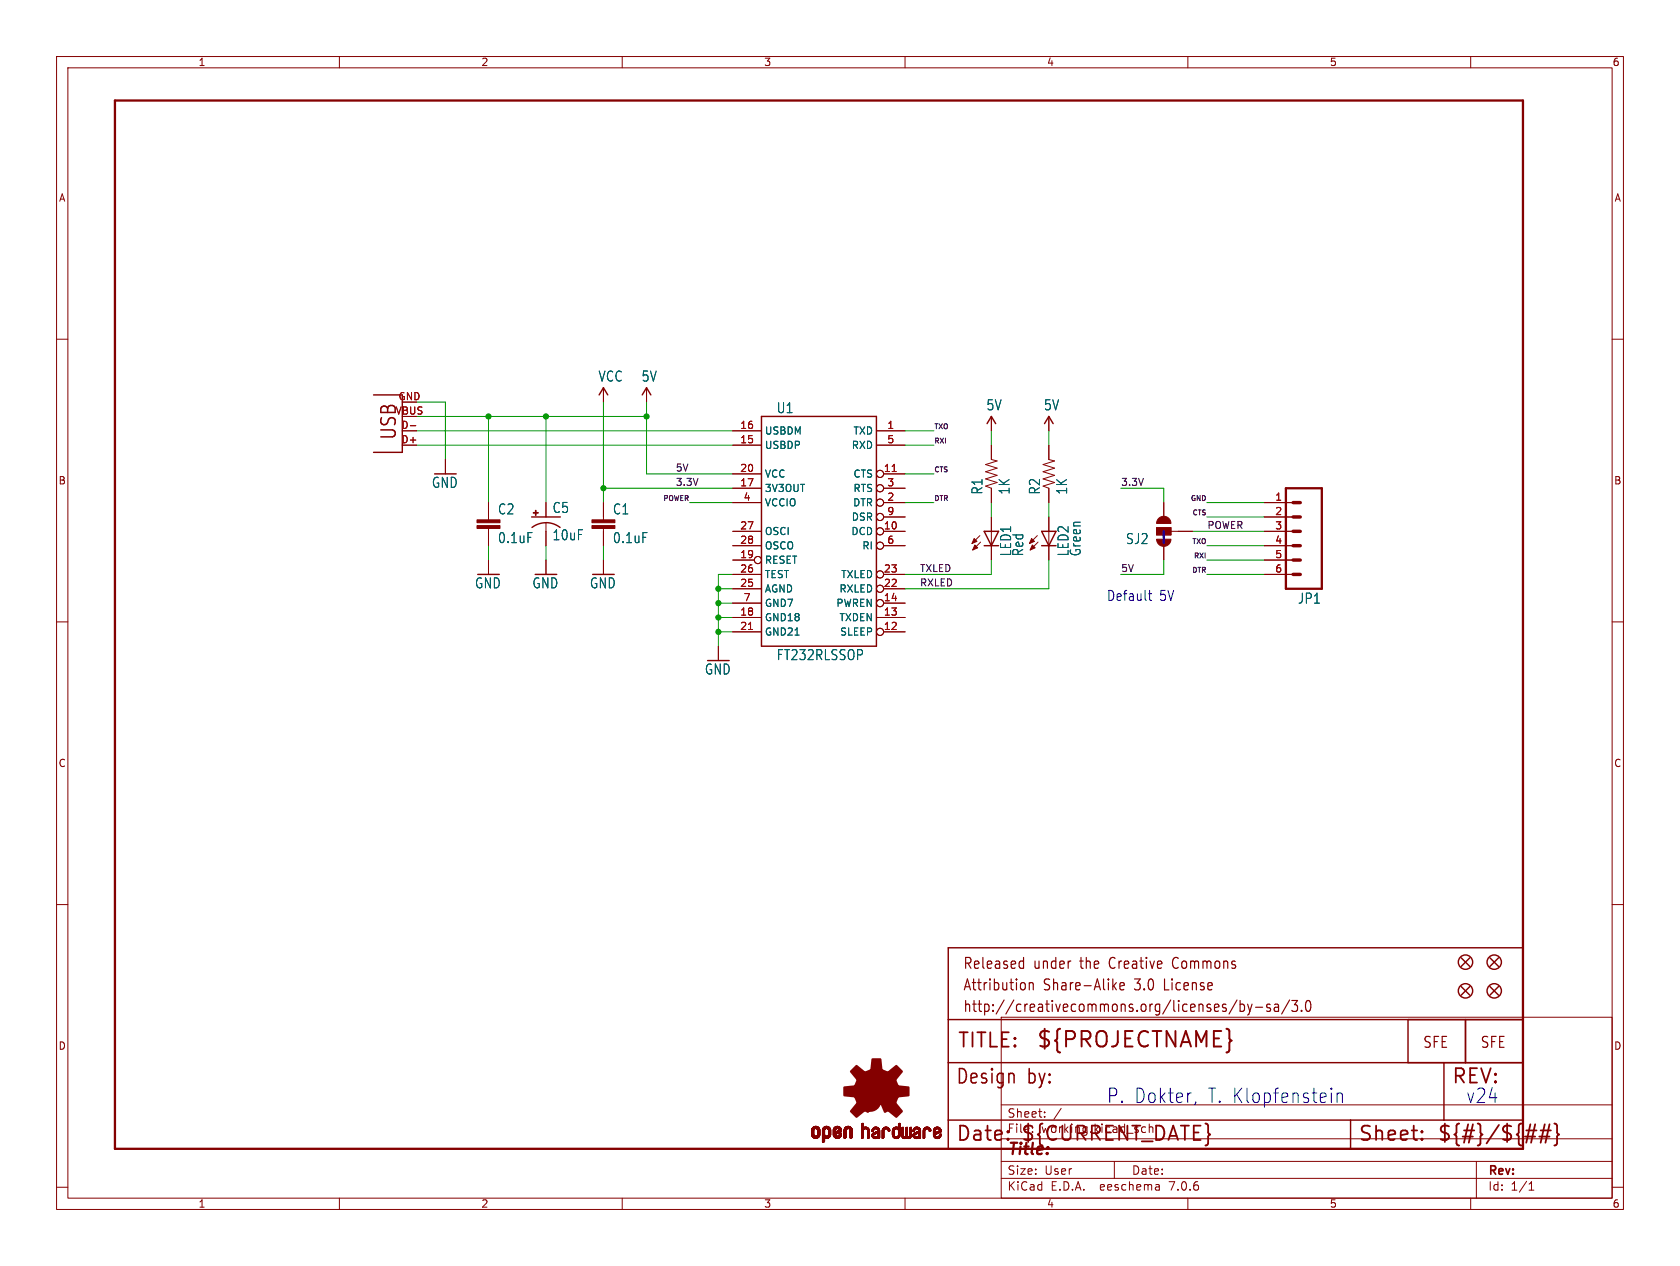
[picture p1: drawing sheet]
<svg xmlns="http://www.w3.org/2000/svg" width="297mm" height="224mm" viewBox="0 0 297 224" stroke-linecap="round" stroke-linejoin="round" font-family="sans-serif">
<defs><g id="words">
<text font-size="3.8" fill="#840000" x="183.1" y="185.7">${PROJECTNAME}</text>
<g font-size="3.5" fill="#840000">
<text x="70.4" y="78" transform="rotate(-90 70.4 78)">USB</text>
<text x="169.2" y="185.7">TITLE:</text>
<text x="168.9" y="192.1">Design</text>
<text x="181.6" y="192.1">by:</text>
<text x="256.5" y="192.1">REV:</text>
<text x="168.9" y="202.2">Date:</text>
<text x="180.3" y="202.2">${CURRENT_DATE}</text>
<text x="240" y="202.2">Sheet:</text>
<text x="254" y="202.2">${#}/${##}</text>
</g>
<g font-size="3.5" fill="#0000c2">
<text x="195.6" y="195.3">P. Dokter,</text>
<text x="213.4" y="195.3">T. Klopfenstein</text>
<text x="259.1" y="195.3">v24</text>
</g>
<text font-size="2.8" fill="#840000" x="178" y="204.8">Title:</text>
<g font-size="2.7" fill="#840000">
<text x="170.2" y="171.7">Released</text>
<text x="182.7" y="171.7">under</text>
<text x="191.1" y="171.7">the</text>
<text x="196.5" y="171.7">Creative</text>
<text x="208" y="171.7">Commons</text>
<text x="170.2" y="175.5">Attribution</text>
<text x="170.2" y="179.3">http://creativecommons.org/licenses/by-sa/3.0</text>
<text x="184.5" y="175.5">Share-Alike</text>
<text x="200.8" y="175.5">3.0</text>
<text x="206.2" y="175.5">License</text>
<text x="251.5" y="185.6">SFE</text>
<text x="261.6" y="185.6">SFE</text>
</g>
<g font-size="2.5" fill="#006464">
<text x="105.7" y="67.7">VCC</text>
<text x="113.3" y="67.7">5V</text>
<text x="137.2" y="73.3">U1</text>
<text x="174.3" y="72.8">5V</text>
<text x="184.5" y="72.8">5V</text>
<text x="76.3" y="86.5">GND</text>
<text x="173.9" y="87.6" transform="rotate(-90 173.9 87.6)">R1</text>
<text x="178.7" y="87.6" transform="rotate(-90 178.7 87.6)">1K</text>
<text x="184.1" y="87.6" transform="rotate(-90 184.1 87.6)">R2</text>
<text x="188.9" y="87.6" transform="rotate(-90 188.9 87.6)">1K</text>
<text x="87.9" y="91.2">C2</text>
<text x="97.6" y="90.9">C5</text>
<text x="97.6" y="95.8">10uF</text>
<text x="108.3" y="91.2">C1</text>
<text x="87.9" y="96.3">0.1uF</text>
<text x="108.3" y="96.3">0.1uF</text>
<text x="179" y="98.5" transform="rotate(-90 179 98.5)">LED1</text>
<text x="181.1" y="98.5" transform="rotate(-90 181.1 98.5)">Red</text>
<text x="189.1" y="98.5" transform="rotate(-90 189.1 98.5)">LED2</text>
<text x="191.3" y="98.5" transform="rotate(-90 191.3 98.5)">Green</text>
<text x="199" y="96.5">SJ2</text>
<text x="83.9" y="104.3">GND</text>
<text x="94" y="104.3">GND</text>
<text x="104.2" y="104.3">GND</text>
<text x="229.4" y="107">JP1</text>
<text x="124.5" y="119.5">GND</text>
<text x="137.2" y="117">FT232RLSSOP</text>
</g>
<g font-size="2.5" fill="#0000c2">
<text x="195.6" y="106.4">Default</text>
<text x="204.9" y="106.4">5V</text>
</g>
<g font-size="2.1" fill="#840000">
<text x="178" y="197.9">Sheet:</text>
<text x="178" y="200.6">File:</text>
<text x="184.1" y="200.6">working.kicad_sch</text>
<text x="178" y="208">Size:</text>
<text x="184.7" y="208">User</text>
<text x="200" y="208">Date:</text>
<text x="263" y="208.2">Rev:</text>
<text x="178" y="210.8">KiCad</text>
<text x="185.7" y="210.8">E.D.A.</text>
<text x="194.6" y="210.8">eeschema</text>
<text x="207" y="210.8">7.0.6</text>
<text x="263" y="210.8">Id:</text>
<text x="267.1" y="210.8">1/1</text>
</g>
<g font-size="1.8" fill="#840000">
<text x="35" y="11.9">1</text>
<text x="85" y="11.9">2</text>
<text x="135" y="11.9">3</text>
<text x="185" y="11.9">4</text>
<text x="235" y="11.9">5</text>
<text x="285" y="11.9">6</text>
<text x="10.3" y="35.9">A</text>
<text x="285.3" y="35.9">A</text>
<text x="10.3" y="85.9">B</text>
<text x="285.3" y="85.9">B</text>
<text x="10.3" y="135.9">C</text>
<text x="285.3" y="135.9">C</text>
<text x="10.3" y="185.9">D</text>
<text x="285.3" y="185.9">D</text>
<text x="35" y="213.8">1</text>
<text x="85" y="213.8">2</text>
<text x="135" y="213.8">3</text>
<text x="185" y="213.8">4</text>
<text x="235" y="213.8">5</text>
<text x="285" y="213.8">6</text>
</g>
<g font-size="1.8" fill="#a90000">
<text x="70.4" y="70.9">GND</text>
<text x="69.8" y="73.4">VBUS</text>
<text x="70.9" y="75.9">D-</text>
<text x="130.8" y="75.9">16</text>
<text x="156.8" y="75.9">1</text>
<text x="70.9" y="78.5">D+</text>
<text x="130.8" y="78.5">15</text>
<text x="130.8" y="83.6">20</text>
<text x="156.2" y="83.6">11</text>
<text x="156.8" y="78.5">5</text>
<text x="130.8" y="86.1">17</text>
<text x="131.4" y="88.6">4</text>
<text x="156.8" y="88.6">2</text>
<text x="156.8" y="86.1">3</text>
<text x="225.4" y="88.6">1</text>
<text x="130.8" y="93.7">27</text>
<text x="156.2" y="93.7">10</text>
<text x="156.8" y="91.2">9</text>
<text x="225.4" y="91.2">2</text>
<text x="225.4" y="93.7">3</text>
<text x="130.8" y="98.8">19</text>
<text x="130.8" y="101.3">26</text>
<text x="130.8" y="96.3">28</text>
<text x="156.2" y="101.3">23</text>
<text x="156.8" y="96.3">6</text>
<text x="225.4" y="96.3">4</text>
<text x="225.4" y="98.8">5</text>
<text x="225.4" y="101.3">6</text>
<text x="130.8" y="103.9">25</text>
<text x="131.4" y="106.4">7</text>
<text x="156.2" y="106.4">14</text>
<text x="156.2" y="103.9">22</text>
<text x="130.8" y="109">18</text>
<text x="130.8" y="111.5">21</text>
<text x="156.2" y="111.5">12</text>
<text x="156.2" y="109">13</text>
</g>
<g font-size="1.8" fill="#006464">
<text x="135.1" y="77.1">USBDM</text>
<text x="150.8" y="77.1">TXD</text>
<text x="135.1" y="79.6">USBDP</text>
<text x="150.5" y="79.6">RXD</text>
<text x="135.1" y="87.2">3V3OUT</text>
<text x="135.1" y="84.7">VCC</text>
<text x="135.1" y="89.8">VCCIO</text>
<text x="150.7" y="89.8">DTR</text>
<text x="150.8" y="84.7">CTS</text>
<text x="150.8" y="87.2">RTS</text>
<text x="135.1" y="94.8">OSCI</text>
<text x="150.4" y="94.8">DCD</text>
<text x="150.5" y="92.3">DSR</text>
<text x="135.1" y="99.9">RESET</text>
<text x="135.1" y="97.4">OSCO</text>
<text x="152.4" y="97.4">RI</text>
<text x="135.1" y="105">AGND</text>
<text x="135.1" y="102.5">TEST</text>
<text x="135.1" y="107.5">GND7</text>
<text x="147.8" y="107.5">PWREN</text>
<text x="148.3" y="105">RXLED</text>
<text x="148.6" y="102.5">TXLED</text>
<text x="135.1" y="110.1">GND18</text>
<text x="135.1" y="112.6">GND21</text>
<text x="148.3" y="110.1">TXDEN</text>
<text x="148.4" y="112.6">SLEEP</text>
</g>
<g font-size="1.7" fill="#0f0f0f">
<text x="119.4" y="83.5">5V</text>
<text x="119.4" y="86">3.3V</text>
<text x="198.1" y="86">3.3V</text>
<text x="213.4" y="93.6">POWER</text>
<text x="162.6" y="101.3">TXLED</text>
<text x="198.1" y="101.3">5V</text>
<text x="162.6" y="103.8">RXLED</text>
</g>
<g font-size="1.2" fill="#0f0f0f">
<text x="165.1" y="76">TXO</text>
<text x="165.1" y="78.5">RXI</text>
<text x="165.1" y="83.6">CTS</text>
<text x="117.1" y="88.7">POWER</text>
<text x="165.1" y="88.7">DTR</text>
<text x="210.4" y="88.7">GND</text>
<text x="210.7" y="91.2">CTS</text>
<text x="210.6" y="96.3">TXO</text>
<text x="210.6" y="101.4">DTR</text>
<text x="210.9" y="98.8">RXI</text>
</g>
</g></defs>
<g fill="none" stroke="#840000" stroke-width=".18">
<path d="M10 10h277v203.9h-277zM12 12h273v199.9h-273zM60 10v2M110 10v2M160 10v2M210 10v2M260 10v2M10 60h2M285 60h2M71.1 76.2h2.6M106.7 68.6v2.5M114.3 68.6v2.5"/>
<path d="M129.5 76.2h5.1M129.5 78.7h5.1M154.9 76.2h5.1M154.9 78.7h5.1M175.3 73.7v2.5M175.3 78.7v2.6l1 .2-2.1 .7 2.1 .6-2.1 .6 2.1 .7-2.1 .6 2.1 .6-2.1 .7 1.1 .4v2.5M185.4 73.7v2.5M185.4 78.7v2.6l1 .2-2 .7 2 .6-2 .6 2 .7-2 .6 2 .6-2 .7 1 .4v2.5M78.7 81.3v2.5M86.4 88.9v3M86.4 93.5v3M86.4 99.1v2.5"/>
<path d="M96.5 88.9v2.5M96.5 92.5v4M96.5 99.1v2.5M106.7 88.9v3M106.7 93.5v3M106.7 99.1v2.5M129.5 88.9h5.1M129.5 94h5.1M129.5 96.5h5.1M129.5 99.1h3.8M129.5 83.8h5.1M129.5 86.4h5.1"/>
<path d="M156.2 88.9h3.8M156.2 91.4h3.8M156.2 94h3.8M156.2 96.5h3.8M156.2 83.8h3.8M156.2 86.4h3.8M173.2 94.7l-1.4 1.4M173.4 95.9l-1.4 1.4M175.3 91.4v7.7M183.4 94.7l-1.4 1.4M183.5 95.9l-1.4 1.4M185.4 91.4v7.7"/>
<path d="M204.5 93.3h2.5v1.3h-2.5zM205.7 88.9v2.5M205.7 96.5v2.6M207 94h3.8M223.5 88.9h5.1M223.5 91.4h5.1M223.5 94h5.1M223.5 96.5h5.1M223.5 99.1h5.1M10 110h2M127 114.3v2.5M129.5 101.6h5.1"/>
<path d="M129.5 111.8h5.1M129.5 109.2h5.1M129.5 106.7h5.1M129.5 104.1h5.1M154.9 109.2h5.1M156.2 101.6h3.8M156.2 111.8h3.8M156.2 106.7h3.8M156.2 104.1h3.8M223.5 101.6h5.1M285 110h2M10 160h2"/>
<path d="M285 160h2M177 179.9h108v32h-108zM177 195.4h108M184.7 197.5v.1M184.7 196.7v.1M187.6 196l-1.3 2M10 210h2M60 211.9v2M110 211.9v2M160 211.9v2M177 208.4h108M177 205.4h108"/>
<path d="M177 201.4h108M197 205.4v3M204.9 209.6l.1 .9M205 210.4l-.2 .1M205 209.9h-.2M210 211.9v2M260 211.9v2M261 205.4v6.5M270.3 210.5h.9M270.3 209.4l.4-.4v1.5M285 210h2"/>
<circle cx="134" cy="99.1" r=".63"/>
<circle cx="155.6" cy="88.9" r=".63"/>
<circle cx="155.6" cy="96.5" r=".63"/>
<circle cx="155.6" cy="91.4" r=".63"/>
<circle cx="155.6" cy="94" r=".63"/>
<circle cx="155.6" cy="83.8" r=".63"/>
<circle cx="155.6" cy="86.4" r=".63"/>
<circle cx="155.6" cy="101.6" r=".63"/>
<circle cx="155.6" cy="104.1" r=".63"/>
<circle cx="155.6" cy="106.7" r=".63"/>
<circle cx="155.6" cy="111.8" r=".63"/>
</g>
<g fill="#840000" stroke="#840000" stroke-width=".18">
<path d="M104.6 93h4.1v.5h-4.1z"/>
<path d="M104.6 91.9h4.1v.6h-4.1z"/>
<path d="M204.8 91.7a1.27 1.27 0 0 1 1.4-.3 1.27 1.27 0 0 1 .8 1.2h-2.5v-.5z"/>
<path d="M204.5 93.3h2.5v1.3h-2.5z"/>
<path d="M204.5 95.4h2.5a1.27 1.27 0 0 1-1.3 1.2 1.27 1.27 0 0 1-1.2-1.2z"/>
<path d="M172.2 95.3l.5 .5-.9 .3z"/>
<path d="M172.3 96.4l.5 .5-.8 .4z"/>
<path d="M182.4 95.3l.5 .5-.9 .3z"/>
<path d="M182.5 96.4l.5 .5-.9 .4z"/>
<path d="M143.5 200.7h.4z"/>
<path d="M143.5 200.6l.4 .1z"/>
<path d="M143.5 200.6h.4z"/>
<path d="M143.5 200.5l.4 .1z"/>
<path d="M143.5 200.5h.4z"/>
<path d="M143.5 200.4l.4 .1z"/>
<path d="M143.5 200.4h.4z"/>
<path d="M143.5 200.3l.4 .1z"/>
<path d="M143.5 200.3h.4z"/>
<path d="M143.5 200.2l.4 .1z"/>
<path d="M143.5 200.2h.4z"/>
<path d="M143.5 200.1l.4 .1z"/>
<path d="M143.5 200.1h.4z"/>
<path d="M143.5 200l.4 .1z"/>
<path d="M143.5 200h.4z"/>
<path d="M143.5 199.9l.4 .1z"/>
<path d="M143.5 199.9h.4z"/>
<path d="M143.5 199.8l.4 .1z"/>
<path d="M143.5 199.8h.4z"/>
<path d="M143.5 200.8h.5z"/>
<path d="M143.5 200.8h.4z"/>
<path d="M143.5 200.7l.4 .1z"/>
<path d="M143.5 199.7l.4 .1z"/>
<path d="M143.5 200.9h.5z"/>
<path d="M143.5 200.8l.5 .1z"/>
<path d="M143.5 199.7h.4z"/>
<path d="M143.5 199.7h.5z"/>
<path d="M143.5 200.9h.6z"/>
<path d="M143.5 199.6l.6 .1z"/>
<path d="M143.6 200.9l.5 .1z"/>
<path d="M143.6 199.6h.5z"/>
<path d="M143.6 201h1.3z"/>
<path d="M143.6 201h.6z"/>
<path d="M143.6 199.6h1.2z"/>
<path d="M143.6 201h1.2z"/>
<path d="M143.6 199.5l1.2 .1z"/>
<path d="M143.6 201l1.2 .1z"/>
<path d="M143.6 199.5h1.2z"/>
<path d="M143.6 201.1h1.2z"/>
<path d="M143.7 201.1h1.1z"/>
<path d="M143.7 199.5h1.1z"/>
<path d="M143.7 201.1h1z"/>
<path d="M143.7 199.4l1 .1z"/>
<path d="M143.7 201.1l1 .1z"/>
<path d="M143.7 199.4h1z"/>
<path d="M143.7 201.2h1z"/>
<path d="M143.8 201.2h.9z"/>
<path d="M143.8 199.4h.9z"/>
<path d="M143.8 201.2h.8z"/>
<path d="M143.8 199.4h.8z"/>
<path d="M143.8 199.3l.8 .1z"/>
<path d="M143.8 199.3h.8z"/>
<path d="M143.8 201.2l.8 .1z"/>
<path d="M143.8 201.3h.8z"/>
<path d="M143.9 199.3h.7z"/>
<path d="M143.9 201.3h.7z"/>
<path d="M143.9 201.3h.6z"/>
<path d="M143.9 199.3h.6z"/>
<path d="M144 199.3h.4z"/>
<path d="M144 201.3h.4z"/>
<path d="M144 199.2l.4 .1z"/>
<path d="M144.1 199.2h.3z"/>
<path d="M144.1 201.3l.2 .1z"/>
<path d="M144.1 201.4h.2z"/>
<path d="M144.1 199.2h.2z"/>
<path d="M144.3 199.6h.6z"/>
<path d="M144.3 201h.6z"/>
<path d="M144.3 200.9l.6 .1z"/>
<path d="M144.3 200.9h.6z"/>
<path d="M144.3 199.6l.6 .1z"/>
<path d="M144.4 200.9h.5z"/>
<path d="M144.4 199.7h.5z"/>
<path d="M144.5 200.8l.4 .1z"/>
<path d="M144.5 199.7h.4z"/>
<path d="M144.5 200.8h.4z"/>
<path d="M144.5 199.7l.4 .1z"/>
<path d="M144.5 199.8h.4z"/>
<path d="M144.5 200.7l.4 .1z"/>
<path d="M144.5 200.7h.4z"/>
<path d="M144.5 199.9h.4z"/>
<path d="M144.5 199.8l.4 .1z"/>
<path d="M144.5 200.6l.4 .1z"/>
<path d="M144.5 200.6h.4z"/>
<path d="M144.5 200.5l.4 .1z"/>
<path d="M144.5 200.5h.4z"/>
<path d="M144.5 200.4l.4 .1z"/>
<path d="M144.5 200.4h.4z"/>
<path d="M144.5 200.3l.4 .1z"/>
<path d="M144.5 200.3h.4z"/>
<path d="M144.5 200.2l.4 .1z"/>
<path d="M144.5 200.2h.4z"/>
<path d="M144.5 200.1l.4 .1z"/>
<path d="M144.5 200.1h.4z"/>
<path d="M144.5 200l.4 .1z"/>
<path d="M144.5 200h.4z"/>
<path d="M144.5 199.9l.4 .1z"/>
<path d="M145.4 202h.2z"/>
<path d="M145.4 202h.3z"/>
<path d="M145.4 201.9l.3 .1z"/>
<path d="M145.4 201.9h.3z"/>
<path d="M145.4 201.9h.4z"/>
<path d="M145.4 201.8l.4 .1z"/>
<path d="M145.4 201.8h.4z"/>
<path d="M145.4 201.7l.4 .1z"/>
<path d="M145.4 201.7h.4z"/>
<path d="M145.4 201.6l.4 .1z"/>
<path d="M145.4 201.6h.4z"/>
<path d="M145.4 201.5l.4 .1z"/>
<path d="M145.4 201.5h.4z"/>
<path d="M145.4 201.4l.4 .1z"/>
<path d="M145.4 201.4h.4z"/>
<path d="M145.4 201.3l.4 .1z"/>
<path d="M145.4 201.3h.4z"/>
<path d="M145.4 201.3h1z"/>
<path d="M145.4 201.3h1.1z"/>
<path d="M145.4 201.2l1.1 .1z"/>
<path d="M145.4 201.2h1.1z"/>
<path d="M145.4 201.2h1.2z"/>
<path d="M145.4 201.1l1.2 .1z"/>
<path d="M145.4 201.1h1.2z"/>
<path d="M145.4 201.1h1.3z"/>
<path d="M145.4 201l1.3 .1z"/>
<path d="M145.4 201h1.3z"/>
<path d="M145.4 201h1.4z"/>
<path d="M145.4 201h.7z"/>
<path d="M145.4 200.9l.6 .1z"/>
<path d="M145.4 200.9h.6z"/>
<path d="M145.4 200.9h.5z"/>
<path d="M145.4 200.8l.5 .1z"/>
<path d="M145.4 200.8h.5z"/>
<path d="M145.4 200.8h.4z"/>
<path d="M145.4 200.7l.4 .1z"/>
<path d="M145.4 200.7h.4z"/>
<path d="M145.4 200.6l.4 .1z"/>
<path d="M145.4 200.6h.4z"/>
<path d="M145.4 200.5l.4 .1z"/>
<path d="M145.4 200.5h.4z"/>
<path d="M145.4 200.4l.4 .1z"/>
<path d="M145.4 200.4h.4z"/>
<path d="M145.4 200.3l.4 .1z"/>
<path d="M145.4 200.3h.4z"/>
<path d="M145.4 200.2l.4 .1z"/>
<path d="M145.4 200.2h.4z"/>
<path d="M145.4 200.1l.4 .1z"/>
<path d="M145.4 200.1h.4z"/>
<path d="M145.4 200l.4 .1z"/>
<path d="M145.4 200h.4z"/>
<path d="M145.4 199.9l.4 .1z"/>
<path d="M145.4 199.9h.4z"/>
<path d="M145.4 199.8l.4 .1z"/>
<path d="M145.4 199.8h.4z"/>
<path d="M145.4 199.8h.5z"/>
<path d="M145.4 202h.1z"/>
<path d="M145.4 199.7l.5 .1z"/>
<path d="M145.4 202l.1 .1z"/>
<path d="M145.4 199.7h.5z"/>
<path d="M145.4 199.7h.6z"/>
<path d="M145.5 199.7h.5z"/>
<path d="M145.5 199.6l.5 .1z"/>
<path d="M145.5 199.6h.5z"/>
<path d="M145.5 199.6h1.3z"/>
<path d="M145.5 199.6h1.2z"/>
<path d="M145.5 199.5l1.2 .1z"/>
<path d="M145.5 199.5h1.2z"/>
<path d="M145.6 199.5h1.1z"/>
<path d="M145.6 199.4l1.1 .1z"/>
<path d="M145.6 199.4h1z"/>
<path d="M145.7 199.4h.9z"/>
<path d="M145.7 199.3l.8 .1z"/>
<path d="M145.7 199.3h.8z"/>
<path d="M145.8 199.3h.7z"/>
<path d="M145.8 199.3h.6z"/>
<path d="M145.9 201.3h.5z"/>
<path d="M145.9 199.3h.5z"/>
<path d="M145.9 201.3h.4z"/>
<path d="M145.9 199.3h.4z"/>
<path d="M145.9 199.2l.4 .1z"/>
<path d="M146 201.3h.3z"/>
<path d="M146 199.2h.3z"/>
<path d="M146 201.3l.3 .1z"/>
<path d="M146 199.2h.2z"/>
<path d="M146 201.4h.2z"/>
<path d="M146.2 199.6h.6z"/>
<path d="M146.2 201h.6z"/>
<path d="M146.2 200.9l.6 .1z"/>
<path d="M146.3 200.9h.5z"/>
<path d="M146.3 199.6l.5 .1z"/>
<path d="M146.3 199.7h.5z"/>
<path d="M146.4 200.9h.4z"/>
<path d="M146.4 199.7h.4z"/>
<path d="M146.4 200.8l.4 .1z"/>
<path d="M146.4 200.8h.4z"/>
<path d="M146.4 199.7l.4 .1z"/>
<path d="M146.4 199.8h.4z"/>
<path d="M146.4 200.8h.5z"/>
<path d="M146.4 199.8h.5z"/>
<path d="M146.5 200.7l.4 .1z"/>
<path d="M146.5 200.7h.4z"/>
<path d="M146.5 199.8l.4 .1z"/>
<path d="M146.5 199.8h.4z"/>
<path d="M146.5 199.9h.4z"/>
<path d="M146.5 200.6l.4 .1z"/>
<path d="M146.5 200.6h.4z"/>
<path d="M146.5 200.5l.4 .1z"/>
<path d="M146.5 200.5h.4z"/>
<path d="M146.5 200.4l.4 .1z"/>
<path d="M146.5 200.4h.4z"/>
<path d="M146.5 200.3l.4 .1z"/>
<path d="M146.5 200.3h.4z"/>
<path d="M146.5 200.2l.4 .1z"/>
<path d="M146.5 200.2h.4z"/>
<path d="M146.5 200.1l.4 .1z"/>
<path d="M146.5 200.1h.4z"/>
<path d="M146.5 200l.4 .1z"/>
<path d="M146.5 200h.4z"/>
<path d="M146.5 199.9l.4 .1z"/>
<path d="M147.3 200.8h.4z"/>
<path d="M147.3 200.7l.4 .1z"/>
<path d="M147.3 200.7h.4z"/>
<path d="M147.3 200.6l.4 .1z"/>
<path d="M147.3 200.6h.4z"/>
<path d="M147.3 200.6h.5z"/>
<path d="M147.3 200.6h.6z"/>
<path d="M147.3 200.5l.6 .1z"/>
<path d="M147.3 200.5h.6z"/>
<path d="M147.3 200.5h.7z"/>
<path d="M147.3 200.5h.8z"/>
<path d="M147.3 200.4l.8 .1z"/>
<path d="M147.3 200.4h.9z"/>
<path d="M147.3 200.4h1z"/>
<path d="M147.3 200.3l1 .1z"/>
<path d="M147.3 200.3h1.1z"/>
<path d="M147.3 200.3h1.2z"/>
<path d="M147.3 200.2l1.3 .1z"/>
<path d="M147.3 200.2h1.3z"/>
<path d="M147.3 200.2h1.4z"/>
<path d="M147.3 200.2h.4z"/>
<path d="M147.3 200.1l.4 .1z"/>
<path d="M147.3 200.1h.4z"/>
<path d="M147.3 200l.4 .1z"/>
<path d="M147.3 200h.4z"/>
<path d="M147.3 199.9l.4 .1z"/>
<path d="M147.3 199.9h.4z"/>
<path d="M147.3 199.8l.4 .1z"/>
<path d="M147.3 199.8h.4z"/>
<path d="M147.3 200.9h.5z"/>
<path d="M147.3 200.8l.5 .1z"/>
<path d="M147.3 200.8h.5z"/>
<path d="M147.3 199.8h.5z"/>
<path d="M147.3 199.7l.5 .1z"/>
<path d="M147.3 199.7h.5z"/>
<path d="M147.4 200.9h.5z"/>
<path d="M147.4 199.7h.4z"/>
<path d="M147.4 199.7h.5z"/>
<path d="M147.4 200.9l.5 .1z"/>
<path d="M147.4 199.6l.5 .1z"/>
<path d="M147.4 199.6h.5z"/>
<path d="M147.4 201h1.3z"/>
<path d="M147.4 201h.6z"/>
<path d="M147.4 199.6h.6z"/>
<path d="M147.4 199.6h1.3z"/>
<path d="M147.4 201h1.2z"/>
<path d="M147.4 199.5l1.3 .1z"/>
<path d="M147.4 199.5h1.2z"/>
<path d="M147.4 201l1.2 .1z"/>
<path d="M147.5 201.1h1.1z"/>
<path d="M147.5 199.5h1.1z"/>
<path d="M147.5 199.4l1.1 .1z"/>
<path d="M147.5 201.1h1z"/>
<path d="M147.5 201.1l1 .1z"/>
<path d="M147.5 199.4h1.1z"/>
<path d="M147.5 201.2h1z"/>
<path d="M147.5 199.4h1z"/>
<path d="M147.6 201.2h.9z"/>
<path d="M147.6 199.4h.9z"/>
<path d="M147.6 201.2h.8z"/>
<path d="M147.6 199.3l.8 .1z"/>
<path d="M147.6 201.2l.8 .1z"/>
<path d="M147.6 199.3h.8z"/>
<path d="M147.7 201.3h.7z"/>
<path d="M147.7 199.3h.7z"/>
<path d="M147.7 199.3h.6z"/>
<path d="M147.7 201.3h.6z"/>
<path d="M147.8 199.3h.5z"/>
<path d="M147.8 201.3h.5z"/>
<path d="M147.8 200.2h.9z"/>
<path d="M147.8 200.1l.9 .1z"/>
<path d="M147.8 199.3h.4z"/>
<path d="M147.8 201.3h.4z"/>
<path d="M147.8 200.1h.9z"/>
<path d="M147.9 199.2l.3 .1z"/>
<path d="M147.9 201.3h.3z"/>
<path d="M147.9 201.3l.3 .1z"/>
<path d="M147.9 200.1h.8z"/>
<path d="M147.9 199.2h.3z"/>
<path d="M147.9 201.4h.2z"/>
<path d="M147.9 199.2h.2z"/>
<path d="M148 200.1h.7z"/>
<path d="M148.1 200l.6 .1z"/>
<path d="M148.1 200h.6z"/>
<path d="M148.1 199.6h.6z"/>
<path d="M148.1 201h.6z"/>
<path d="M148.2 200.9l.5 .1z"/>
<path d="M148.2 200h.5z"/>
<path d="M148.2 200.9h.5z"/>
<path d="M148.2 199.6l.5 .1z"/>
<path d="M148.2 199.7h.5z"/>
<path d="M148.3 200.9h.4z"/>
<path d="M148.3 199.7h.4z"/>
<path d="M148.3 200h.4z"/>
<path d="M148.3 199.7l.4 .1z"/>
<path d="M148.3 200.8l.4 .1z"/>
<path d="M148.3 199.8h.4z"/>
<path d="M148.3 200.8h.4z"/>
<path d="M148.3 199.9l.4 .1z"/>
<path d="M148.3 199.9h.4z"/>
<path d="M148.3 199.8l.4 .1z"/>
<path d="M148.4 200.7l.3 .1z"/>
<path d="M148.4 200.7h.3z"/>
<path d="M148.4 200.6l.3 .1z"/>
<path d="M148.4 200.6h.3z"/>
<path d="M148.4 200.5l.3 .1z"/>
<path d="M148.5 200.5h.2z"/>
<path d="M148.6 200.5h.1z"/>
<path d="M149.2 201.3h.3z"/>
<path d="M149.2 201.2l.3 .1z"/>
<path d="M149.2 201.2h.3z"/>
<path d="M149.2 201.2h.4z"/>
<path d="M149.2 201.1l.4 .1z"/>
<path d="M149.2 201.1h.4z"/>
<path d="M149.2 201l.4 .1z"/>
<path d="M149.2 201h.4z"/>
<path d="M149.2 200.9l.4 .1z"/>
<path d="M149.2 200.9h.4z"/>
<path d="M149.2 200.8l.4 .1z"/>
<path d="M149.2 200.8h.4z"/>
<path d="M149.2 200.7l.4 .1z"/>
<path d="M149.2 200.7h.4z"/>
<path d="M149.2 200.6l.4 .1z"/>
<path d="M149.2 200.6h.4z"/>
<path d="M149.2 200.5l.4 .1z"/>
<path d="M149.2 200.5h.4z"/>
<path d="M149.2 200.4l.4 .1z"/>
<path d="M149.2 200.4h.4z"/>
<path d="M149.2 200.3l.4 .1z"/>
<path d="M149.2 200.3h.4z"/>
<path d="M149.2 200.2l.4 .1z"/>
<path d="M149.2 200.2h.4z"/>
<path d="M149.2 200.1l.4 .1z"/>
<path d="M149.2 200.1h.4z"/>
<path d="M149.2 200l.4 .1z"/>
<path d="M149.2 200h.4z"/>
<path d="M149.2 199.9l.4 .1z"/>
<path d="M149.2 199.9h.4z"/>
<path d="M149.2 199.8l.4 .1z"/>
<path d="M149.2 201.3h.2z"/>
<path d="M149.2 199.8h.4z"/>
<path d="M149.2 199.8h.5z"/>
<path d="M149.3 199.7l.4 .1z"/>
<path d="M149.3 199.7h.4z"/>
<path d="M149.3 199.7h.5z"/>
<path d="M149.3 199.6l.5 .1z"/>
<path d="M149.3 199.6h.5z"/>
<path d="M149.3 199.6h.6z"/>
<path d="M149.3 199.6h1.3z"/>
<path d="M149.3 199.5l1.3 .1z"/>
<path d="M149.3 199.5h1.3z"/>
<path d="M149.3 199.5h1.2z"/>
<path d="M149.4 199.5h1.1z"/>
<path d="M149.4 199.4l1.1 .1z"/>
<path d="M149.4 199.4h1.1z"/>
<path d="M149.5 199.4h.9z"/>
<path d="M149.5 199.3l.9 .1z"/>
<path d="M149.5 199.3h.8z"/>
<path d="M149.6 199.3h.7z"/>
<path d="M149.6 199.3h.6z"/>
<path d="M149.7 199.3h.5z"/>
<path d="M149.8 199.2l.3 .1z"/>
<path d="M149.8 199.2h.3z"/>
<path d="M149.9 199.2h.2z"/>
<path d="M150 199.6h.6z"/>
<path d="M150.1 199.6h.5z"/>
<path d="M150.1 199.6l.5 .1z"/>
<path d="M150.1 199.7h.5z"/>
<path d="M150.2 199.7h.4z"/>
<path d="M150.2 199.7l.5 .1z"/>
<path d="M150.2 199.7h.5z"/>
<path d="M150.2 199.8h.5z"/>
<path d="M150.3 199.8h.4z"/>
<path d="M150.3 199.8l.4 .1z"/>
<path d="M150.3 201.3h.3z"/>
<path d="M150.3 201.2l.3 .1z"/>
<path d="M150.3 201.2h.3z"/>
<path d="M150.3 201.2h.4z"/>
<path d="M150.3 201.1l.4 .1z"/>
<path d="M150.3 201.1h.4z"/>
<path d="M150.3 201l.4 .1z"/>
<path d="M150.3 201h.4z"/>
<path d="M150.3 200.9l.4 .1z"/>
<path d="M150.3 200.9h.4z"/>
<path d="M150.3 200.8l.4 .1z"/>
<path d="M150.3 200.8h.4z"/>
<path d="M150.3 200.7l.4 .1z"/>
<path d="M150.3 200.7h.4z"/>
<path d="M150.3 200.6l.4 .1z"/>
<path d="M150.3 200.6h.4z"/>
<path d="M150.3 200.5l.4 .1z"/>
<path d="M150.3 200.5h.4z"/>
<path d="M150.3 200.4l.4 .1z"/>
<path d="M150.3 200.4h.4z"/>
<path d="M150.3 200.3l.4 .1z"/>
<path d="M150.3 200.3h.4z"/>
<path d="M150.3 200.2l.4 .1z"/>
<path d="M150.3 200.2h.4z"/>
<path d="M150.3 200.1l.4 .1z"/>
<path d="M150.3 200.1h.4z"/>
<path d="M150.3 200l.4 .1z"/>
<path d="M150.3 200h.4z"/>
<path d="M150.3 199.9l.4 .1z"/>
<path d="M150.3 199.9h.4z"/>
<path d="M150.3 201.3h.2z"/>
<path d="M150.3 201.3h.1z"/>
<path d="M152.3 201.3h.2z"/>
<path d="M152.3 198.9h.3z"/>
<path d="M152.3 201.3l.1 .1z"/>
<path d="M152.3 201.3h.3z"/>
<path d="M152.3 201.2l.3 .1z"/>
<path d="M152.3 201.2h.3z"/>
<path d="M152.3 201.1l.3 .1z"/>
<path d="M152.3 201.1h.3z"/>
<path d="M152.3 201l.3 .1z"/>
<path d="M152.3 201h.3z"/>
<path d="M152.3 200.9l.3 .1z"/>
<path d="M152.3 200.9h.3z"/>
<path d="M152.3 200.8l.3 .1z"/>
<path d="M152.3 200.8h.3z"/>
<path d="M152.3 200.7l.3 .1z"/>
<path d="M152.3 200.7h.3z"/>
<path d="M152.3 200.6l.3 .1z"/>
<path d="M152.3 200.6h.3z"/>
<path d="M152.3 200.5l.3 .1z"/>
<path d="M152.3 200.5h.3z"/>
<path d="M152.3 200.4l.3 .1z"/>
<path d="M152.3 200.4h.3z"/>
<path d="M152.3 200.3l.3 .1z"/>
<path d="M152.3 200.3h.3z"/>
<path d="M152.3 200.2l.3 .1z"/>
<path d="M152.3 200.2h.3z"/>
<path d="M152.3 200.1l.3 .1z"/>
<path d="M152.3 200.1h.3z"/>
<path d="M152.3 200l.3 .1z"/>
<path d="M152.3 200h.3z"/>
<path d="M152.3 199.9l.3 .1z"/>
<path d="M152.3 199.9h.3z"/>
<path d="M152.3 199.9h.4z"/>
<path d="M152.3 199.8l.4 .1z"/>
<path d="M152.3 199.8h.4z"/>
<path d="M152.3 199.7l.5 .1z"/>
<path d="M152.3 199.7h.5z"/>
<path d="M152.3 199.7h.6z"/>
<path d="M152.3 199.6l.7 .1z"/>
<path d="M152.3 199.6h1.3z"/>
<path d="M152.3 199.6h1.2z"/>
<path d="M152.3 199.5l1.2 .1z"/>
<path d="M152.3 199.5h1.2z"/>
<path d="M152.3 199.5h1.1z"/>
<path d="M152.3 199.4l1.1 .1z"/>
<path d="M152.3 199.4h1z"/>
<path d="M152.3 199.4h.3z"/>
<path d="M152.3 199.3l.3 .1z"/>
<path d="M152.3 199.3h.3z"/>
<path d="M152.3 199.2l.3 .1z"/>
<path d="M152.3 199.2h.3z"/>
<path d="M152.3 199.1l.3 .1z"/>
<path d="M152.3 199.1h.3z"/>
<path d="M152.3 199l.3 .1z"/>
<path d="M152.3 199h.3z"/>
<path d="M152.3 198.9l.3 .1z"/>
<path d="M152.3 198.8l.3 .1z"/>
<path d="M152.3 198.8h.3z"/>
<path d="M152.4 198.8h.2z"/>
<path d="M152.4 198.7l.2 .1z"/>
<path d="M152.4 198.7h.2z"/>
<path d="M152.5 198.7h.1z"/>
<path d="M152.7 199.4h.6z"/>
<path d="M152.8 199.4h.5z"/>
<path d="M152.8 199.4h.4z"/>
<path d="M153 199.4h.1z"/>
<path d="M153.1 199.6l.5 .1z"/>
<path d="M153.1 199.7h.5z"/>
<path d="M153.2 199.7h.4z"/>
<path d="M153.3 199.7h.3z"/>
<path d="M153.3 199.7l.3 .1z"/>
<path d="M153.3 199.8h.4z"/>
<path d="M153.3 199.8l.4 .1z"/>
<path d="M153.4 199.9h.3z"/>
<path d="M153.4 200h.3z"/>
<path d="M153.4 199.9l.3 .1z"/>
<path d="M153.4 201.3l.1 .1z"/>
<path d="M153.4 201.3h.1z"/>
<path d="M153.4 201.3h.2z"/>
<path d="M153.4 201.3h.3z"/>
<path d="M153.4 201.2l.3 .1z"/>
<path d="M153.4 201.2h.3z"/>
<path d="M153.4 201.1l.3 .1z"/>
<path d="M153.4 201.1h.3z"/>
<path d="M153.4 201l.3 .1z"/>
<path d="M153.4 201h.3z"/>
<path d="M153.4 200.9l.3 .1z"/>
<path d="M153.4 200.9h.3z"/>
<path d="M153.4 200.8l.3 .1z"/>
<path d="M153.4 200.8h.3z"/>
<path d="M153.4 200.7l.3 .1z"/>
<path d="M153.4 200.7h.3z"/>
<path d="M153.4 200.6l.3 .1z"/>
<path d="M153.4 200.6h.3z"/>
<path d="M153.4 200.5l.3 .1z"/>
<path d="M153.4 200.5h.3z"/>
<path d="M153.4 200.4l.3 .1z"/>
<path d="M153.4 200.4h.3z"/>
<path d="M153.4 200.3l.3 .1z"/>
<path d="M153.4 200.3h.3z"/>
<path d="M153.4 200.2l.3 .1z"/>
<path d="M153.4 200.2h.3z"/>
<path d="M153.4 200.1l.3 .1z"/>
<path d="M153.4 200.1h.3z"/>
<path d="M153.4 200l.3 .1z"/>
<path d="M154.1 200.9h.4z"/>
<path d="M154.1 200.9h.3z"/>
<path d="M154.1 200.8l.3 .1z"/>
<path d="M154.1 200.8h.3z"/>
<path d="M154.1 200.8h.4z"/>
<path d="M154.1 200.1h.2z"/>
<path d="M154.1 200.1h.3z"/>
<path d="M154.1 200l.3 .1z"/>
<path d="M154.1 200h.3z"/>
<path d="M154.2 201h.3z"/>
<path d="M154.2 200.9l.3 .1z"/>
<path d="M154.2 200.9h.3z"/>
<path d="M154.2 200.7l.3 .1z"/>
<path d="M154.2 200.7h.3z"/>
<path d="M154.2 200.1v.1z"/>
<path d="M154.2 200.1h.1z"/>
<path d="M154.2 200h.2z"/>
<path d="M154.2 199.9l.2 .1z"/>
<path d="M154.2 199.9h.2z"/>
<path d="M154.2 200.6l.4 .1z"/>
<path d="M154.2 199.9h.3z"/>
<path d="M154.2 199.8l.3 .1z"/>
<path d="M154.2 201.1h.4z"/>
<path d="M154.2 201l.4 .1z"/>
<path d="M154.2 200.6h.4z"/>
<path d="M154.2 200.6h.5z"/>
<path d="M154.2 199.8h.3z"/>
<path d="M154.2 201.1h.8z"/>
<path d="M154.2 201.1h.5z"/>
<path d="M154.2 199.8h.4z"/>
<path d="M154.2 200.6h.6z"/>
<path d="M154.2 199.7l.4 .1z"/>
<path d="M154.2 199.7h.4z"/>
<path d="M154.2 200.5l.6 .1z"/>
<path d="M154.2 201.1l.8 .1z"/>
<path d="M154.2 200.5h.6z"/>
<path d="M154.3 201.2h.7z"/>
<path d="M154.3 200.5h.6z"/>
<path d="M154.3 199.7h.3z"/>
<path d="M154.3 199.7h.4z"/>
<path d="M154.3 199.7h.5z"/>
<path d="M154.3 199.6l.5 .1z"/>
<path d="M154.3 199.6h1.1z"/>
<path d="M154.3 200.5h.7z"/>
<path d="M154.3 201.2l.7 .1z"/>
<path d="M154.3 199.6h1z"/>
<path d="M154.3 201.3h.7z"/>
<path d="M154.3 200.4l.8 .1z"/>
<path d="M154.4 201.3h.6z"/>
<path d="M154.4 200.4h.7z"/>
<path d="M154.4 199.5l.9 .1z"/>
<path d="M154.4 199.5h.9z"/>
<path d="M154.4 200.4h1.1z"/>
<path d="M154.4 199.5h.8z"/>
<path d="M154.5 199.5h.7z"/>
<path d="M154.5 200.4h1z"/>
<path d="M154.5 201.3h.5z"/>
<path d="M154.5 199.4l.7 .1z"/>
<path d="M154.5 201.3l.5 .1z"/>
<path d="M154.5 199.4h.6z"/>
<path d="M154.5 201.4h.5z"/>
<path d="M154.5 200.3l1 .1z"/>
<path d="M154.6 201.4h.4z"/>
<path d="M154.6 200.3h.9z"/>
<path d="M154.6 199.4h.5z"/>
<path d="M154.6 199.4h.4z"/>
<path d="M154.7 200.3h.8z"/>
<path d="M154.8 201.1h.2z"/>
<path d="M154.8 200.2l.7 .1z"/>
<path d="M154.8 200.2h.7z"/>
<path d="M154.8 199.4h.1z"/>
<path d="M154.9 199.6l.5 .1z"/>
<path d="M154.9 200.2h.6z"/>
<path d="M154.9 199.7h.5z"/>
<path d="M155 200.2h.5z"/>
<path d="M155 199.7h.4z"/>
<path d="M155 200.1l.5 .1z"/>
<path d="M155 200.1h.5z"/>
<path d="M155.1 199.7h.3z"/>
<path d="M155.1 200.1h.4z"/>
<path d="M155.1 199.7l.3 .1z"/>
<path d="M155.1 199.8h.3z"/>
<path d="M155.1 199.8h.4z"/>
<path d="M155.2 200.4h.3z"/>
<path d="M155.2 200.1h.3z"/>
<path d="M155.2 199.8h.3z"/>
<path d="M155.2 199.9h.3z"/>
<path d="M155.2 199.8l.3 .1z"/>
<path d="M155.2 200l.3 .1z"/>
<path d="M155.2 200.5h.3z"/>
<path d="M155.2 200.4l.3 .1z"/>
<path d="M155.2 200h.3z"/>
<path d="M155.2 199.9l.3 .1z"/>
<path d="M155.2 201.3h.2z"/>
<path d="M155.2 201.3h.3z"/>
<path d="M155.2 201.2l.3 .1z"/>
<path d="M155.2 201.2h.3z"/>
<path d="M155.2 201.1l.3 .1z"/>
<path d="M155.2 201.1h.3z"/>
<path d="M155.2 201l.3 .1z"/>
<path d="M155.2 201h.3z"/>
<path d="M155.2 200.9l.3 .1z"/>
<path d="M155.2 200.9h.3z"/>
<path d="M155.2 200.8l.3 .1z"/>
<path d="M155.2 200.8h.3z"/>
<path d="M155.2 200.7l.3 .1z"/>
<path d="M155.2 200.7h.3z"/>
<path d="M155.2 200.6l.3 .1z"/>
<path d="M155.2 200.6h.3z"/>
<path d="M155.2 200.5l.3 .1z"/>
<path d="M155.2 201.3l.1 .1z"/>
<path d="M156 201.3l.1 .1z"/>
<path d="M156 201.3h.1z"/>
<path d="M156 201.3h.2z"/>
<path d="M156 201.2l.2 .1z"/>
<path d="M156 201.2h.2z"/>
<path d="M156 201.2h.3z"/>
<path d="M156 201.1l.3 .1z"/>
<path d="M156 201.1h.3z"/>
<path d="M156 201l.3 .1z"/>
<path d="M156 201h.3z"/>
<path d="M156 200.9l.3 .1z"/>
<path d="M156 200.9h.3z"/>
<path d="M156 200.8l.3 .1z"/>
<path d="M156 200.8h.3z"/>
<path d="M156 200.7l.3 .1z"/>
<path d="M156 200.7h.3z"/>
<path d="M156 200.6l.3 .1z"/>
<path d="M156 200.6h.3z"/>
<path d="M156 200.5l.3 .1z"/>
<path d="M156 200.5h.3z"/>
<path d="M156 200.4l.3 .1z"/>
<path d="M156 200.4h.3z"/>
<path d="M156 200.3l.3 .1z"/>
<path d="M156 200.3h.3z"/>
<path d="M156 200.2l.3 .1z"/>
<path d="M156 200.2h.3z"/>
<path d="M156 200.1l.3 .1z"/>
<path d="M156 200.1h.3z"/>
<path d="M156 200l.3 .1z"/>
<path d="M156 200h.3z"/>
<path d="M156 199.9l.3 .1z"/>
<path d="M156 199.9h.3z"/>
<path d="M156 199.8l.3 .1z"/>
<path d="M156 199.8h.3z"/>
<path d="M156 199.8h.4z"/>
<path d="M156 199.7l.4 .1z"/>
<path d="M156 199.7h.4z"/>
<path d="M156.1 199.7h.4z"/>
<path d="M156.1 199.7h.5z"/>
<path d="M156.1 199.6l.5 .1z"/>
<path d="M156.1 199.6h1.1z"/>
<path d="M156.1 199.6h1z"/>
<path d="M156.2 199.5l.9 .1z"/>
<path d="M156.2 199.5h.9z"/>
<path d="M156.2 199.5h.8z"/>
<path d="M156.3 199.5h.7z"/>
<path d="M156.3 199.4l.7 .1z"/>
<path d="M156.3 199.4h.7z"/>
<path d="M156.4 199.4h.5z"/>
<path d="M156.5 199.4h.3z"/>
<path d="M156.6 199.4h.1z"/>
<path d="M156.7 199.6l.5 .1z"/>
<path d="M156.7 199.7h.5z"/>
<path d="M156.8 199.7h.4z"/>
<path d="M156.9 199.7h.3z"/>
<path d="M156.9 199.7l.4 .1z"/>
<path d="M156.9 199.8h.4z"/>
<path d="M157 199.8h.3z"/>
<path d="M157 199.9h.3z"/>
<path d="M157 199.8l.3 .1z"/>
<path d="M157 200h.3z"/>
<path d="M157 199.9l.3 .1z"/>
<path d="M157 200l.3 .1z"/>
<path d="M157.1 200.1h.1z"/>
<path d="M157.1 200.1h.2z"/>
<path d="M157.8 200.7h.3z"/>
<path d="M157.8 200.6l.3 .1z"/>
<path d="M157.8 200.6h.3z"/>
<path d="M157.8 200.5l.3 .1z"/>
<path d="M157.8 200.5h.3z"/>
<path d="M157.8 200.4l.3 .1z"/>
<path d="M157.8 200.4h.3z"/>
<path d="M157.8 200.3l.3 .1z"/>
<path d="M157.8 200.3h.3z"/>
<path d="M157.8 200.2l.3 .1z"/>
<path d="M157.8 200.2h.3z"/>
<path d="M157.8 200.1l.3 .1z"/>
<path d="M157.8 200.1h.3z"/>
<path d="M157.8 200l.3 .1z"/>
<path d="M157.8 200.8h.3z"/>
<path d="M157.8 200.7l.3 .1z"/>
<path d="M157.8 200h.3z"/>
<path d="M157.8 199.9l.3 .1z"/>
<path d="M157.8 199.9h.3z"/>
<path d="M157.8 200.9h.3z"/>
<path d="M157.8 200.8l.3 .1z"/>
<path d="M157.8 199.8l.3 .1z"/>
<path d="M157.8 199.8h.3z"/>
<path d="M157.8 201h.4z"/>
<path d="M157.8 200.9l.3 .1z"/>
<path d="M157.8 199.8h.4z"/>
<path d="M157.8 199.7l.4 .1z"/>
<path d="M157.8 199.7h.4z"/>
<path d="M157.9 201l.4 .1z"/>
<path d="M157.9 199.7h.3z"/>
<path d="M157.9 201.1h.4z"/>
<path d="M157.9 199.7h.4z"/>
<path d="M157.9 201.1h.5z"/>
<path d="M157.9 201.1h1.1z"/>
<path d="M157.9 199.7h.5z"/>
<path d="M157.9 199.6l.5 .1z"/>
<path d="M157.9 199.6h1.2z"/>
<path d="M157.9 201.1l1.1 .1z"/>
<path d="M157.9 201.2h1.1z"/>
<path d="M158 201.2h.9z"/>
<path d="M158 199.6h1.1z"/>
<path d="M158 199.5l1.1 .1z"/>
<path d="M158 199.5h1.1z"/>
<path d="M158 201.2l.9 .1z"/>
<path d="M158 201.3h.9z"/>
<path d="M158.1 201.3h.8z"/>
<path d="M158.1 199.5h1z"/>
<path d="M158.1 201.3h.7z"/>
<path d="M158.1 199.4l1 .1z"/>
<path d="M158.1 199.4h.7z"/>
<path d="M158.2 201.3h.6z"/>
<path d="M158.2 201.3h.5z"/>
<path d="M158.2 199.4h.5z"/>
<path d="M158.2 201.3l.5 .1z"/>
<path d="M158.2 201.4h.5z"/>
<path d="M158.3 199.4h.3z"/>
<path d="M158.4 199.4h.1z"/>
<path d="M158.5 199.6l.6 .1z"/>
<path d="M158.5 201.1h.5z"/>
<path d="M158.5 199.7h.6z"/>
<path d="M158.6 201.1h.4z"/>
<path d="M158.6 199.7h.5z"/>
<path d="M158.6 201l.4 .1z"/>
<path d="M158.7 201h.4z"/>
<path d="M158.7 199.7h.4z"/>
<path d="M158.7 199.7l.4 .1z"/>
<path d="M158.7 199.8h.4z"/>
<path d="M158.8 200.9l.3 .1z"/>
<path d="M158.8 200.9h.3z"/>
<path d="M158.8 199.8h.3z"/>
<path d="M158.8 199.8l.3 .1z"/>
<path d="M158.8 199.4h.3z"/>
<path d="M158.8 199.9h.3z"/>
<path d="M158.8 200.8l.3 .1z"/>
<path d="M158.8 200.8h.3z"/>
<path d="M158.8 200.7l.3 .1z"/>
<path d="M158.8 200.7h.3z"/>
<path d="M158.8 200.6h.3z"/>
<path d="M158.8 200.5h.3z"/>
<path d="M158.8 200.4h.3z"/>
<path d="M158.8 200.3h.3z"/>
<path d="M158.8 200.2h.3z"/>
<path d="M158.8 200.1l.3 .1z"/>
<path d="M158.8 200.1h.3z"/>
<path d="M158.8 200h.3z"/>
<path d="M158.8 199.9l.3 .1z"/>
<path d="M158.8 199.3l.3 .1z"/>
<path d="M158.8 199.3h.3z"/>
<path d="M158.8 199.2l.3 .1z"/>
<path d="M158.8 199.2h.3z"/>
<path d="M158.8 199.1l.3 .1z"/>
<path d="M158.8 199.1h.3z"/>
<path d="M158.8 199l.3 .1z"/>
<path d="M158.8 199h.3z"/>
<path d="M158.8 198.9h.3z"/>
<path d="M158.8 198.8l.3 .1z"/>
<path d="M158.8 198.8h.3z"/>
<path d="M158.8 200.6l.3 .1z"/>
<path d="M158.8 200.5l.3 .1z"/>
<path d="M158.8 200.4l.3 .1z"/>
<path d="M158.8 200.3l.3 .1z"/>
<path d="M158.8 200.2l.3 .1z"/>
<path d="M158.8 200l.3 .1z"/>
<path d="M158.8 198.9l.3 .1z"/>
<path d="M158.9 198.8h.2z"/>
<path d="M158.9 198.7l.2 .1z"/>
<path d="M158.9 198.7h.2z"/>
<path d="M159 198.7h.1z"/>
<path d="M159.4 200.9h.3z"/>
<path d="M159.4 200.8l.3 .1z"/>
<path d="M159.4 200.8h.3z"/>
<path d="M159.4 200.7l.3 .1z"/>
<path d="M159.4 200.7h.3z"/>
<path d="M159.4 200.6l.3 .1z"/>
<path d="M159.4 200.6h.3z"/>
<path d="M159.4 200.5l.3 .1z"/>
<path d="M159.4 200.5h.3z"/>
<path d="M159.4 200.4l.3 .1z"/>
<path d="M159.4 200.4h.3z"/>
<path d="M159.4 200.3l.3 .1z"/>
<path d="M159.4 200.3h.3z"/>
<path d="M159.4 200.2l.3 .1z"/>
<path d="M159.4 200.2h.3z"/>
<path d="M159.4 200.1l.3 .1z"/>
<path d="M159.4 200.1h.3z"/>
<path d="M159.4 200l.3 .1z"/>
<path d="M159.4 200h.3z"/>
<path d="M159.4 199.9l.3 .1z"/>
<path d="M159.4 199.9h.3z"/>
<path d="M159.4 199.8l.3 .1z"/>
<path d="M159.4 199.8h.3z"/>
<path d="M159.4 199.7l.3 .1z"/>
<path d="M159.4 199.7h.3z"/>
<path d="M159.4 199.6l.3 .1z"/>
<path d="M159.4 199.6h.3z"/>
<path d="M159.4 199.5l.3 .1z"/>
<path d="M159.4 199.5h.3z"/>
<path d="M159.4 201h.4z"/>
<path d="M159.4 201h.3z"/>
<path d="M159.4 200.9l.3 .1z"/>
<path d="M159.4 201.1h.4z"/>
<path d="M159.4 201l.4 .1z"/>
<path d="M159.5 201.1h1.6z"/>
<path d="M159.5 201.1h.3z"/>
<path d="M159.5 199.5h.2z"/>
<path d="M159.5 201.1h1.5z"/>
<path d="M159.5 201.1l1.5 .1z"/>
<path d="M159.5 199.4l.2 .1z"/>
<path d="M159.5 201.2h1.5z"/>
<path d="M159.5 199.4h.2z"/>
<path d="M159.6 201.2l1.4 .1z"/>
<path d="M159.6 201.3h1.4z"/>
<path d="M159.6 199.4h.1z"/>
<path d="M159.6 201.3h1.3z"/>
<path d="M159.6 201.3h.6z"/>
<path d="M159.7 201.3h.5z"/>
<path d="M159.7 201.3h.4z"/>
<path d="M159.7 201.3l.4 .1z"/>
<path d="M159.7 201.4h.4z"/>
<path d="M160 201.1h.6z"/>
<path d="M160 201.1h.5z"/>
<path d="M160 201l.5 .1z"/>
<path d="M160 201h.5z"/>
<path d="M160.1 201h.4z"/>
<path d="M160.1 201h.3z"/>
<path d="M160.1 200.9l.3 .1z"/>
<path d="M160.1 200.9h.3z"/>
<path d="M160.1 200.8l.3 .1z"/>
<path d="M160.1 200.8h.3z"/>
<path d="M160.1 200.7l.3 .1z"/>
<path d="M160.1 200.7h.3z"/>
<path d="M160.1 200.6h.3z"/>
<path d="M160.1 200.5h.3z"/>
<path d="M160.1 200.4l.3 .1z"/>
<path d="M160.1 200.6l.3 .1z"/>
<path d="M160.1 200.5l.3 .1z"/>
<path d="M160.1 200.4h.3z"/>
<path d="M160.1 200.3l.3 .1z"/>
<path d="M160.1 200.3h.3z"/>
<path d="M160.1 200.2l.3 .1z"/>
<path d="M160.1 200.2h.3z"/>
<path d="M160.1 200.1l.3 .1z"/>
<path d="M160.1 200.1h.3z"/>
<path d="M160.1 200l.3 .1z"/>
<path d="M160.1 200h.3z"/>
<path d="M160.1 199.9l.3 .1z"/>
<path d="M160.1 199.9h.3z"/>
<path d="M160.1 199.8l.3 .1z"/>
<path d="M160.1 199.8h.3z"/>
<path d="M160.1 199.7l.3 .1z"/>
<path d="M160.1 199.7h.3z"/>
<path d="M160.1 199.6l.3 .1z"/>
<path d="M160.1 199.6h.3z"/>
<path d="M160.1 199.5l.3 .1z"/>
<path d="M160.1 199.5h.3z"/>
<path d="M160.2 199.5h.2z"/>
<path d="M160.2 199.4l.2 .1z"/>
<path d="M160.2 199.4h.2z"/>
<path d="M160.3 201.3h.6z"/>
<path d="M160.3 199.4h.1z"/>
<path d="M160.4 201.3h.5z"/>
<path d="M160.4 201.3l.4 .1z"/>
<path d="M160.4 201.4h.4z"/>
<path d="M160.7 201.1h.4z"/>
<path d="M160.7 201l.4 .1z"/>
<path d="M160.8 201h.3z"/>
<path d="M160.8 200.9l.3 .1z"/>
<path d="M160.8 200.9h.3z"/>
<path d="M160.8 200.8l.3 .1z"/>
<path d="M160.8 200.8h.3z"/>
<path d="M160.8 200.7l.3 .1z"/>
<path d="M160.8 200.7h.3z"/>
<path d="M160.8 200.6l.3 .1z"/>
<path d="M160.8 200.6h.3z"/>
<path d="M160.8 200.5l.3 .1z"/>
<path d="M160.8 200.5h.3z"/>
<path d="M160.8 200.4l.3 .1z"/>
<path d="M160.8 200.4h.3z"/>
<path d="M160.8 200.3l.3 .1z"/>
<path d="M160.8 200.3h.3z"/>
<path d="M160.8 200.2l.3 .1z"/>
<path d="M160.8 200.2h.3z"/>
<path d="M160.8 200.1l.3 .1z"/>
<path d="M160.8 200.1h.3z"/>
<path d="M160.8 200l.3 .1z"/>
<path d="M160.8 200h.3z"/>
<path d="M160.8 199.9l.3 .1z"/>
<path d="M160.8 199.9h.3z"/>
<path d="M160.8 199.8l.3 .1z"/>
<path d="M160.8 199.8h.3z"/>
<path d="M160.8 199.7l.3 .1z"/>
<path d="M160.8 199.7h.3z"/>
<path d="M160.8 199.6l.3 .1z"/>
<path d="M160.8 199.6h.3z"/>
<path d="M160.8 199.5l.3 .1z"/>
<path d="M160.8 199.5h.3z"/>
<path d="M160.9 199.5h.2z"/>
<path d="M160.9 199.4l.2 .1z"/>
<path d="M160.9 199.4h.2z"/>
<path d="M161 199.4h.1z"/>
<path d="M161.4 200.9h.3z"/>
<path d="M161.4 200.8l.3 .1z"/>
<path d="M161.4 200.8h.3z"/>
<path d="M161.4 200.7l.3 .1z"/>
<path d="M161.4 200.7h.3z"/>
<path d="M161.4 201h.4z"/>
<path d="M161.4 201h.3z"/>
<path d="M161.4 200.9l.3 .1z"/>
<path d="M161.4 200.7h.4z"/>
<path d="M161.4 200.1l.1 .1z"/>
<path d="M161.4 200.1h.1z"/>
<path d="M161.4 200.1h.2z"/>
<path d="M161.4 200.1h.3z"/>
<path d="M161.4 200l.3 .1z"/>
<path d="M161.4 200h.3z"/>
<path d="M161.4 199.9l.3 .1z"/>
<path d="M161.4 199.9h.3z"/>
<path d="M161.4 201.1h.5z"/>
<path d="M161.4 201l.4 .1z"/>
<path d="M161.4 200.6l.4 .1z"/>
<path d="M161.4 200.6h.4z"/>
<path d="M161.4 200.6h.5z"/>
<path d="M161.4 199.8l.3 .1z"/>
<path d="M161.4 199.8h.4z"/>
<path d="M161.4 201.1h.8z"/>
<path d="M161.5 201.1h.7z"/>
<path d="M161.5 200.6h.5z"/>
<path d="M161.5 199.8h.3z"/>
<path d="M161.5 199.7l.3 .1z"/>
<path d="M161.5 200.5l.5 .1z"/>
<path d="M161.5 199.7h.3z"/>
<path d="M161.5 199.7h.4z"/>
<path d="M161.5 201.1h.8z"/>
<path d="M161.5 200.5h.6z"/>
<path d="M161.5 201.1l.8 .1z"/>
<path d="M161.5 201.2h.8z"/>
<path d="M161.5 200.5h.7z"/>
<path d="M161.5 199.7h.5z"/>
<path d="M161.5 199.6l.5 .1z"/>
<path d="M161.6 201.2h.7z"/>
<path d="M161.6 199.6h1z"/>
<path d="M161.6 200.5h.6z"/>
<path d="M161.6 200.5h.7z"/>
<path d="M161.6 201.2l.7 .1z"/>
<path d="M161.6 200.4l.7 .1z"/>
<path d="M161.6 201.3h.7z"/>
<path d="M161.6 200.4h.8z"/>
<path d="M161.6 199.5l1 .1z"/>
<path d="M161.6 199.5h1z"/>
<path d="M161.6 199.5h.9z"/>
<path d="M161.7 201.3h.6z"/>
<path d="M161.7 199.5h.8z"/>
<path d="M161.7 200.4h.7z"/>
<path d="M161.7 200.4h1z"/>
<path d="M161.7 199.4l.7 .1z"/>
<path d="M161.8 200.4h.9z"/>
<path d="M161.8 201.3l.5 .1z"/>
<path d="M161.8 199.4h.6z"/>
<path d="M161.8 201.4h.4z"/>
<path d="M161.8 200.3l.9 .1z"/>
<path d="M161.8 200.3h.9z"/>
<path d="M161.8 199.4h.5z"/>
<path d="M161.9 199.4h.4z"/>
<path d="M161.9 200.3h.8z"/>
<path d="M162 200.3h.7z"/>
<path d="M162 200.2l.7 .1z"/>
<path d="M162 200.2h.7z"/>
<path d="M162 199.4h.1z"/>
<path d="M162.1 201.1h.1z"/>
<path d="M162.1 200.2h.6z"/>
<path d="M162.1 199.6l.5 .1z"/>
<path d="M162.1 199.7h.5z"/>
<path d="M162.2 199.7h.4z"/>
<path d="M162.2 200.2h.5z"/>
<path d="M162.2 199.7h.5z"/>
<path d="M162.2 200.1l.5 .1z"/>
<path d="M162.3 200.1h.4z"/>
<path d="M162.3 199.7h.4z"/>
<path d="M162.3 199.7l.4 .1z"/>
<path d="M162.3 199.8h.4z"/>
<path d="M162.4 199.8h.3z"/>
<path d="M162.4 200.1h.3z"/>
<path d="M162.4 199.8l.3 .1z"/>
<path d="M162.4 199.9h.3z"/>
<path d="M162.4 200.4h.3z"/>
<path d="M162.5 200.4h.2z"/>
<path d="M162.5 200l.2 .1z"/>
<path d="M162.5 199.9h.2z"/>
<path d="M162.5 200.4l.2 .1z"/>
<path d="M162.5 200h.2z"/>
<path d="M162.5 199.9l.2 .1z"/>
<path d="M162.5 201.3l.1 .1z"/>
<path d="M162.5 201.3h.1z"/>
<path d="M162.5 201.3h.2z"/>
<path d="M162.5 201.2l.2 .1z"/>
<path d="M162.5 201.2h.2z"/>
<path d="M162.5 201.1l.2 .1z"/>
<path d="M162.5 201.1h.2z"/>
<path d="M162.5 201l.2 .1z"/>
<path d="M162.5 201h.2z"/>
<path d="M162.5 200.9l.2 .1z"/>
<path d="M162.5 200.9h.2z"/>
<path d="M162.5 200.8l.2 .1z"/>
<path d="M162.5 200.8h.2z"/>
<path d="M162.5 200.7l.2 .1z"/>
<path d="M162.5 200.7h.2z"/>
<path d="M162.5 200.6l.2 .1z"/>
<path d="M162.5 200.6h.2z"/>
<path d="M162.5 200.5l.2 .1z"/>
<path d="M162.5 200.5h.2z"/>
<path d="M163.2 201.3l.1 .1z"/>
<path d="M163.2 201.3h.1z"/>
<path d="M163.2 201.3h.2z"/>
<path d="M163.2 201.3h.3z"/>
<path d="M163.2 201.2l.3 .1z"/>
<path d="M163.2 201.2h.3z"/>
<path d="M163.2 201.1l.3 .1z"/>
<path d="M163.2 201.1h.3z"/>
<path d="M163.2 201l.3 .1z"/>
<path d="M163.2 201h.3z"/>
<path d="M163.2 200.9l.3 .1z"/>
<path d="M163.2 200.9h.3z"/>
<path d="M163.2 200.8l.3 .1z"/>
<path d="M163.2 200.8h.3z"/>
<path d="M163.2 200.7l.3 .1z"/>
<path d="M163.2 200.7h.3z"/>
<path d="M163.2 200.6l.3 .1z"/>
<path d="M163.2 200.6h.3z"/>
<path d="M163.2 200.5l.3 .1z"/>
<path d="M163.2 200.5h.3z"/>
<path d="M163.2 200.4l.3 .1z"/>
<path d="M163.2 200.4h.3z"/>
<path d="M163.2 200.3l.3 .1z"/>
<path d="M163.2 200.3h.3z"/>
<path d="M163.2 200.2l.3 .1z"/>
<path d="M163.2 200.2h.3z"/>
<path d="M163.2 200.1l.3 .1z"/>
<path d="M163.2 200.1h.3z"/>
<path d="M163.2 200l.3 .1z"/>
<path d="M163.2 200h.3z"/>
<path d="M163.2 199.9l.3 .1z"/>
<path d="M163.2 199.9h.3z"/>
<path d="M163.2 199.8l.4 .1z"/>
<path d="M163.2 199.8h.4z"/>
<path d="M163.3 199.8h.3z"/>
<path d="M163.3 199.7l.3 .1z"/>
<path d="M163.3 199.7h.4z"/>
<path d="M163.3 199.7h.5z"/>
<path d="M163.3 199.6l.5 .1z"/>
<path d="M163.3 199.6h1.1z"/>
<path d="M163.4 199.6h1z"/>
<path d="M163.4 199.5l1 .1z"/>
<path d="M163.4 199.5h1z"/>
<path d="M163.4 199.5h.9z"/>
<path d="M163.5 199.5h.8z"/>
<path d="M163.5 199.4l.7 .1z"/>
<path d="M163.6 199.4h.6z"/>
<path d="M163.6 199.4h.5z"/>
<path d="M163.7 199.4h.4z"/>
<path d="M163.8 199.4h.2z"/>
<path d="M163.9 199.6l.6 .1z"/>
<path d="M164 199.7h.5z"/>
<path d="M164.1 199.7h.4z"/>
<path d="M164.1 199.7l.4 .1z"/>
<path d="M164.2 199.8h.3z"/>
<path d="M164.2 199.9h.4z"/>
<path d="M164.2 199.8l.4 .1z"/>
<path d="M164.3 199.9h.3z"/>
<path d="M164.3 200h.3z"/>
<path d="M164.3 199.9l.3 .1z"/>
<path d="M164.3 200.1h.2z"/>
<path d="M164.3 200l.2 .1z"/>
<path d="M164.3 200.1h.1z"/>
<path d="M165 200.8h.3z"/>
<path d="M165 200.7l.3 .1z"/>
<path d="M165 200.7h.3z"/>
<path d="M165 200.7h.4z"/>
<path d="M165 200.6l.4 .1z"/>
<path d="M165 200.6h.4z"/>
<path d="M165 200.6h.5z"/>
<path d="M165 200.6h.6z"/>
<path d="M165 200.5l.6 .1z"/>
<path d="M165 200.5h.7z"/>
<path d="M165 200.5h.8z"/>
<path d="M165 200.4l.9 .1z"/>
<path d="M165 200.4h.9z"/>
<path d="M165 200.4h1z"/>
<path d="M165 200.3l1.1 .1z"/>
<path d="M165 200.3h1.1z"/>
<path d="M165 200.3h.4z"/>
<path d="M165 200.3h.3z"/>
<path d="M165 200.2l.3 .1z"/>
<path d="M165 200.2h.3z"/>
<path d="M165 200.1l.3 .1z"/>
<path d="M165 200.1h.3z"/>
<path d="M165 200l.3 .1z"/>
<path d="M165 200h.3z"/>
<path d="M165 199.9l.3 .1z"/>
<path d="M165 199.9h.3z"/>
<path d="M165 200.9h.4z"/>
<path d="M165 200.9h.3z"/>
<path d="M165 200.8l.3 .1z"/>
<path d="M165 199.8l.4 .1z"/>
<path d="M165 199.8h.4z"/>
<path d="M165.1 200.9h.3z"/>
<path d="M165.1 199.8h.3z"/>
<path d="M165.1 201h.3z"/>
<path d="M165.1 200.9l.3 .1z"/>
<path d="M165.1 201h.4z"/>
<path d="M165.1 199.7l.3 .1z"/>
<path d="M165.1 199.7h.4z"/>
<path d="M165.1 201l.4 .1z"/>
<path d="M165.1 201.1h.5z"/>
<path d="M165.1 199.7h.5z"/>
<path d="M165.1 201.1h.6z"/>
<path d="M165.1 201.1h1.2z"/>
<path d="M165.1 199.6l.6 .1z"/>
<path d="M165.2 201.1h1z"/>
<path d="M165.2 199.6h1.1z"/>
<path d="M165.2 199.6h1z"/>
<path d="M165.2 201.1l1 .1z"/>
<path d="M165.2 201.2h1z"/>
<path d="M165.2 199.5l1 .1z"/>
<path d="M165.2 201.2h.9z"/>
<path d="M165.2 199.5h1z"/>
<path d="M165.3 201.2h.8z"/>
<path d="M165.3 199.5h.8z"/>
<path d="M165.3 201.2l.8 .1z"/>
<path d="M165.3 201.3h.8z"/>
<path d="M165.3 199.4l.7 .1z"/>
<path d="M165.4 201.3h.6z"/>
<path d="M165.4 199.4h.6z"/>
<path d="M165.4 200.3h.7z"/>
<path d="M165.4 201.3l.6 .1z"/>
<path d="M165.4 199.4h.5z"/>
<path d="M165.5 200.3h.7z"/>
<path d="M165.5 199.4h.4z"/>
<path d="M165.5 201.4h.4z"/>
<path d="M165.6 200.3h.7z"/>
<path d="M165.6 200.2l.7 .1z"/>
<path d="M165.6 200.2h.7z"/>
<path d="M165.6 199.4h.2z"/>
<path d="M165.7 200.2h.7z"/>
<path d="M165.7 199.6l.6 .1z"/>
<path d="M165.8 200.2h.6z"/>
<path d="M165.8 201.1h.5z"/>
<path d="M165.8 199.7h.5z"/>
<path d="M165.8 200.1l.6 .1z"/>
<path d="M165.8 200.1h.6z"/>
<path d="M165.9 201.1h.4z"/>
<path d="M165.9 200.1h.5z"/>
<path d="M165.9 199.7h.4z"/>
<path d="M165.9 201l.4 .1z"/>
<path d="M165.9 201h.4z"/>
<path d="M165.9 199.7l.4 .1z"/>
<path d="M166 201h.3z"/>
<path d="M166 199.8h.3z"/>
<path d="M166 200.1h.4z"/>
<path d="M166 199.8h.4z"/>
<path d="M166 200.9l.3 .1z"/>
<path d="M166 200.9h.4z"/>
<path d="M166 200l.4 .1z"/>
<path d="M166 199.8l.4 .1z"/>
<path d="M166 199.9h.4z"/>
<path d="M166.1 200.9h.3z"/>
<path d="M166.1 200h.3z"/>
<path d="M166.1 199.9h.3z"/>
<path d="M166.1 200.8l.3 .1z"/>
<path d="M166.1 200.8h.3z"/>
<path d="M166.1 199.9l.3 .1z"/>
<path d="M166.1 200.7l.3 .1z"/>
<path d="M166.1 200.7h.3z"/>
<path d="M166.2 200.6l.2 .1z"/>
<path d="M166.2 200.6h.2z"/>
<path d="M166.3 200.6h.1z"/>
<path d="M84.3 93h4.1v.5h-4.1z"/>
<path d="M84.3 91.9h4.1v.6h-4.1z"/>
<path d="M94.3 90.6h.9v.2h-.9z"/>
<path d="M94.6 90.3h.2v.9h-.2z"/>
</g>
<g fill="none" stroke="#840000" stroke-width=".25">
<path d="M66 69.9h5.1v10.1h-5.1M105.9 69.9l.8-1.3 .7 1.3M113.5 69.9l.8-1.3 .8 1.3M134.6 73.7h20.3v40.6h-20.3zM174.5 74.9l.8-1.2 .7 1.2M184.7 74.9l.7-1.2 .8 1.2M94 91.4h5.1M94.1 93.3a4.1 4.1 0 0 1 4.9 0M174 96.5h2.5M174 94h2.5l-1.2 2.5zM184.1 96.5h2.6M184.1 94h2.6l-1.3 2.5z"/>
<path d="M167.6 167.6h101.6v35.6h-101.6zM258.3 174.5l1.5 1.5M258.3 169.4l1.5 1.5M259.8 174.5l-1.5 1.5M259.8 169.4l-1.5 1.5M263.4 169.4l1.5 1.5M263.4 174.5l1.5 1.5M264.9 169.4l-1.5 1.5M264.9 174.5l-1.5 1.5M167.6 188h101.6M167.6 180.3h101.6M167.6 198.1h101.6"/>
<path d="M238.8 198.1v5.1M248.9 180.3v7.7M255.3 188v10.1M259.1 180.3v7.7"/>
<circle cx="259.1" cy="175.3" r="1.27"/>
<circle cx="259.1" cy="170.2" r="1.27"/>
<circle cx="264.2" cy="170.2" r="1.27"/>
<circle cx="264.2" cy="175.3" r="1.27"/>
</g>
<path d="M20.3 17.8h248.9v185.4h-248.9zM227.3 86.4h6.4v17.7h-6.4z" fill="none" stroke="#840000" stroke-width=".41"/>
<path d="M228.6 88.9h1.3M228.6 91.4h1.3M228.6 94h1.3M228.6 96.5h1.3M228.6 99.1h1.3M228.6 101.6h1.3" fill="none" stroke="#840000" stroke-width=".61"/>
<path d="M150.4 189.5l1-1 1.5 1.2 .9-.3 .3-.2 .1-1.8h1.4l.2 1.8 .9 .4 .3 .1 1.5-1.2 .9 1-1.1 1.5 .3 .9 .2 .3 1.8 .1v1.4l-1.8 .2-.4 .9-.1 .3 1.1 1.5-.9 .9-1.5-1.1-.6 .3-.8-2a1.79 1.79 0 0 1-2.8 1.5 1.79 1.79 0 0 1 .4-3.2l.1 .1a1.77 1.77 0 0 1 1 1.6l-.9 2-.5-.3-1.5 1.1-1-.9 1.2-1.5-.5-1.2-1.8-.2v-1.4l1.8-.1 .4-.9 .1-.3z" fill="#840000" stroke="#840000" stroke-width=".38"/>
<path d="M72.5 75.3h1M157.7 83.4h.7M132.3 111.3h.7" fill="none" stroke="#a90000" stroke-width=".18"/>
<g fill="none" stroke="#840000" stroke-width=".32">
<path d="M269.8 199.9h1.8M271.4 198.9l-.7 3.2M272.4 199.9h1.8M273.1 198.9l-.7 3.2M273.9 198.9l-.7 3.2M274.8 198.7l.3 .2 .2 .2v1.2l.3 .4-.3 .3v1.2l-.2 .3-.3 .1M178.2 201.4l.1 .1-.1 .1M251.4 201.4l.1 .1-.1 .1M251.4 201.4l-.1 .1 .1 .1M251.4 200.1v.2M251.4 201.4v.2M251.4 200.1l.1 .1-.1 .1"/>
<path d="M251.4 200.1l-.1 .1 .1 .1M269.6 201h1.8M272.1 201h1.8"/>
</g>
<g fill="none" stroke="#840000" stroke-width=".21">
<path d="M180.5 170l.4 .1M180.9 169.3v2M180.9 171.2l-.4 .1M181.2 174v.9M182 173.8v1.3M182 174a.4 .4 0 0 1 .6-.1l.1 1.2M196.9 174.4l.5 .7M197.4 173.8l-.7 .7M198 174.4l.8-.1-.1-.4-.5-.1-.2 .3 .1 .9 .1 .1 .5-.1M218.7 176.9l-1.4 2.5M219.2 177v1.9M219.2 177.7l.5-.1 .3 .4v.5l-.1 .3-.2 .1-.5-.1"/>
<path d="M220.6 177.6l.4 1.3M221 178.9l-.2 .5-.2 .1M221.3 177.6l-.3 1.3M222 178.2h1.2M224.5 177.7l-.3-.1a.34 .34 0 0 0-.3 .3 .34 .34 0 0 0 .3 .4h.2a.34 .34 0 0 1 .2 .3 .34 .34 0 0 1-.2 .3l-.5-.1M225.3 177.7l.2-.1 .5 .1v1.2M226 178.1l-.5 .1a.4 .4 0 0 0-.3 .3 .4 .4 0 0 0 .3 .4l.5-.1M228 176.9l-1.4 2.5M228.4 177h1l-.6 .7a.45 .45 0 0 1 .6 .4v.4l-.2 .3-.6 .1-.2-.2M230.1 178.7v.2M231 177.1a.37 .37 0 0 1 .4-.1 .37 .37 0 0 1 .3 .3v.9a.71 .71 0 0 1-.4 .7h-.1a1.44 1.44 0 0 1-.2-1.8z"/>
</g>
<path d="M203 105h.6M203.2 104.4v1.6l.1 .1 .3 .1M211.4 194.9l-.2 .5M235.4 192.5v.2M235.4 193.3v1.7M235.4 192.5l-.1 .1 .1 .1M235.4 192.5l.1 .1-.1 .1M236.4 193.3v1.7M236.4 193.6a.53 .53 0 0 1 .8-.2l.1 1.6" fill="none" stroke="#0000c2" stroke-width=".18"/>
<path d="M205.7 94v2" fill="none" stroke="#0000c2" stroke-width=".41"/>
<g fill="none" stroke="#009600" stroke-width=".18">
<path d="M73.7 71.1h5v10.2M73.7 73.7h40.6M73.7 76.2h55.8M73.7 78.7h55.8M86.4 73.7v15.2M96.5 73.7v15.2M106.7 71.1v17.8M114.3 71.1v12.7h15.2M160 76.2h5.1M160 78.7h5.1M175.3 76.2v2.5M185.4 76.2v2.5"/>
<path d="M86.4 96.5v2.6M96.5 96.5v2.6M106.7 96.5v2.6M106.7 86.4h22.8M121.9 88.9h7.6M160 83.8h5.1M160 88.9h5.1M175.3 88.9v2.5M175.3 99.1v2.5h-15.3M185.4 88.9v2.5M185.4 99.1v5h-25.4M198.1 86.4h7.6v2.5"/>
<path d="M205.7 99.1v2.5h-7.6M210.8 94h12.7M213.4 88.9h10.1M213.4 91.4h10.1M213.4 96.5h10.1M213.4 99.1h10.1M127 104.1h2.5M127 106.7h2.5M127 109.2h2.5M127 111.8h2.5M129.5 101.6h-2.5v12.7M213.4 101.6h10.1"/>
</g>
<g fill="#009600" stroke="#009600" stroke-width=".18">
<circle cx="96.5" cy="73.7" r=".46"/>
<circle cx="106.7" cy="86.4" r=".46"/>
<circle cx="86.4" cy="73.7" r=".46"/>
<circle cx="114.3" cy="73.7" r=".46"/>
<circle cx="127" cy="111.8" r=".46"/>
<circle cx="127" cy="106.7" r=".46"/>
<circle cx="127" cy="109.2" r=".46"/>
<circle cx="127" cy="104.1" r=".46"/>
</g>
<use href="#words"/>
</svg>
